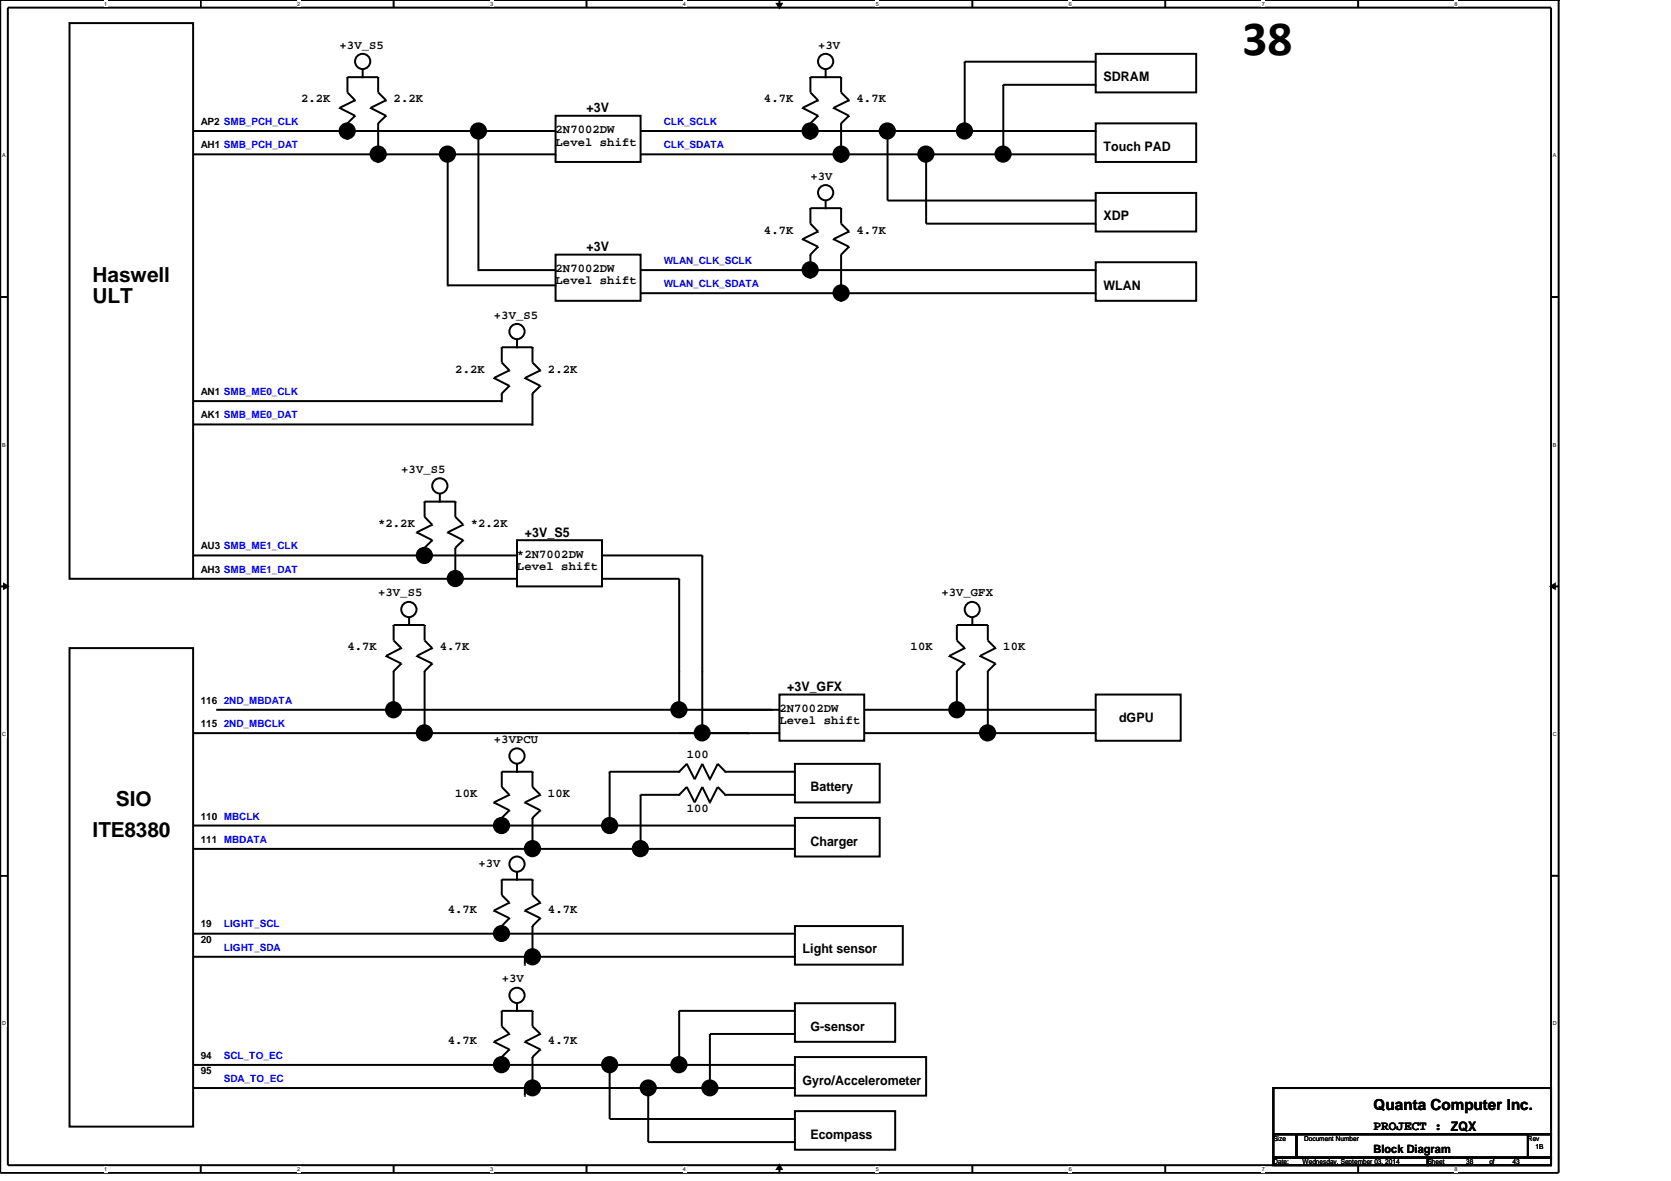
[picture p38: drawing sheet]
<svg xmlns="http://www.w3.org/2000/svg" width="297mm" height="210mm" viewBox="0 0 297 210" stroke-linecap="round" stroke-linejoin="round" font-family="sans-serif">
<defs><g id="words">
<text font-size="8.8" x="220.8" y="9.7">38</text>
<g font-size="3.7">
<text x="16.5" y="50">Haswell</text>
<text x="16.5" y="53.8">ULT</text>
<text x="20.6" y="143.3">SIO</text>
<text x="16.5" y="148.8">ITE8380</text>
</g>
<text font-size="2.7" x="244.2" y="197.3">Quanta Computer Inc.</text>
<g font-size="2.3">
<text x="196.2" y="14.5">SDRAM</text>
<text x="104.3" y="20">+3V</text>
<text x="196.2" y="26.8">Touch PAD</text>
<text x="196.2" y="39.2">XDP</text>
<text x="104.3" y="44.7">+3V</text>
<text x="196.2" y="51.5">WLAN</text>
<text x="93.3" y="95.4">+3V_S5</text>
<text x="139.9" y="122.9">+3V_GFX</text>
<text x="198.9" y="128.3">dGPU</text>
<text x="144.1" y="140.7">Battery</text>
<text x="144.1" y="150.3">Charger</text>
<text x="142.7" y="169.5">Light sensor</text>
<text x="144.1" y="183.2">G-sensor</text>
<text x="142.7" y="192.8">Gyro/Accelerometer</text>
<text x="144.1" y="202.4">Ecompass</text>
<text x="244.2" y="200.8">PROJECT : ZQX</text>
</g>
<g font-size="2.2">
<text x="60.4" y="8.6">+3V_S5</text>
<text x="145.4" y="8.6">+3V</text>
<text x="53.5" y="18.2">2.2K</text>
<text x="70" y="18.2">2.2K</text>
<text x="98.8" y="23.7">2N7002DW</text>
<text x="135.8" y="18.2">4.7K</text>
<text x="152.3" y="18.2">4.7K</text>
<text x="98.8" y="25.9">Level shift</text>
<text x="144.1" y="31.9">+3V</text>
<text x="135.8" y="41.5">4.7K</text>
<text x="152.3" y="41.5">4.7K</text>
<text x="98.8" y="48.4">2N7002DW</text>
<text x="98.8" y="50.5">Level shift</text>
<text x="87.8" y="56.6">+3V_S5</text>
<text x="80.9" y="66.2">2.2K</text>
<text x="97.4" y="66.2">2.2K</text>
<text x="71.3" y="84.1">+3V_S5</text>
<text x="67.2" y="93.6">*2.2K</text>
<text x="83.7" y="93.6">*2.2K</text>
<text x="91.9" y="99.1">*2N7002DW</text>
<text x="91.9" y="101.3">Level shift</text>
<text x="67.2" y="106">+3V_S5</text>
<text x="167.3" y="106">+3V_GFX</text>
<text x="61.8" y="115.6">4.7K</text>
<text x="78.2" y="115.6">4.7K</text>
<text x="161.9" y="115.6">10K</text>
<text x="178.3" y="115.6">10K</text>
<text x="138.6" y="126.6">2N7002DW</text>
<text x="138.6" y="128.7">Level shift</text>
<text x="87.8" y="132.1">+3VPCU</text>
<text x="122.1" y="134.8">100</text>
<text x="80.9" y="141.6">10K</text>
<text x="97.4" y="141.6">10K</text>
<text x="122.1" y="144.4">100</text>
<text x="85" y="154">+3V</text>
<text x="79.6" y="162.2">4.7K</text>
<text x="97.4" y="162.2">4.7K</text>
<text x="89.2" y="174.6">+3V</text>
<text x="79.6" y="185.5">4.7K</text>
<text x="97.4" y="185.5">4.7K</text>
</g>
<text font-size="2" x="244.2" y="204.9">Block Diagram</text>
<g font-size="1.8">
<text x="35.7" y="22.2">AP2 SMB_PCH_CLK</text>
<text x="35.7" y="26.3">AH1 SMB_PCH_DAT</text>
<text x="35.7" y="70.2">AN1 SMB_ME0_CLK</text>
<text x="35.7" y="74.3">AK1 SMB_ME0_DAT</text>
<text x="35.7" y="97.7">AU3 SMB_ME1_CLK</text>
<text x="35.7" y="101.8">AH3 SMB_ME1_DAT</text>
<text x="35.7" y="125.1">116</text>
<text x="35.7" y="129.2">115</text>
<text x="35.7" y="145.7">110 MBCLK</text>
<text x="35.7" y="149.8">111 MBDATA</text>
<text x="35.7" y="164.8">19</text>
<text x="35.7" y="167.6">20</text>
<text x="35.7" y="188.2">94</text>
<text x="35.7" y="190.9">95</text>
</g>
<g font-size="1.8" fill="#00f">
<text x="118" y="22.2">CLK_SCLK</text>
<text x="118" y="26.3">CLK_SDATA</text>
<text x="118" y="46.9">WLAN_CLK_SCLK</text>
<text x="118" y="51">WLAN_CLK_SDATA</text>
<text x="39.8" y="125.1">2ND_MBDATA</text>
<text x="39.8" y="129.2">2ND_MBCLK</text>
<text x="39.8" y="164.8">LIGHT_SCL</text>
<text x="39.8" y="169">LIGHT_SDA</text>
<text x="39.8" y="188.2">SCL_TO_EC</text>
<text x="39.8" y="192.3">SDA_TO_EC</text>
</g>
<g font-size="1.2">
<text x="226.4" y="202.7">Size</text>
<text x="231.8" y="202.7">Document Number</text>
<text x="271.6" y="202.7">Rev</text>
<text x="226.4" y="206.9">Date:</text>
<text x="231.6" y="206.9">Wednesday, September 03, 2014</text>
<text x="253.8" y="206.9">Sheet</text>
<text x="260.6" y="206.9">38</text>
<text x="264.7" y="206.9">of</text>
<text x="268.9" y="206.9">43</text>
<text x="273" y="204.1">1B</text>
</g>
<g font-size="1">
<text x="18.5" y="1">1</text>
<text x="52.8" y="1">2</text>
<text x="87.1" y="1">3</text>
<text x="121.4" y="1">4</text>
<text x="155.7" y="1">5</text>
<text x="190" y="1">6</text>
<text x="224.3" y="1">7</text>
<text x="258.6" y="1">8</text>
<text x=".4" y="27.9">A</text>
<text x="276.1" y="27.9">A</text>
<text x=".4" y="79.4">B</text>
<text x="276.1" y="79.4">B</text>
<text x=".4" y="130.8">C</text>
<text x="276.1" y="130.8">C</text>
<text x=".4" y="182.2">D</text>
<text x="276.1" y="182.2">D</text>
<text x="18.5" y="208.1">1</text>
<text x="52.8" y="208.1">2</text>
<text x="87.1" y="208.1">3</text>
<text x="121.4" y="208.1">4</text>
<text x="155.7" y="208.1">5</text>
<text x="190" y="208.1">6</text>
<text x="224.3" y="208.1">7</text>
<text x="258.6" y="208.1">8</text>
</g>
</g></defs>
<path d="M0 0h277.1" fill="none" stroke="#000" stroke-width="1.1"/>
<path d="M0 0v208.4h277.1v-208.4M1.4 1.4h274.3v205.7h-274.3z" fill="none" stroke="#000" stroke-width=".35"/>
<g fill="#fff">
<path d="M18.5 .1h.6v1.1h-.6z"/>
<path d="M18.5 207.2h.6v1.1h-.6z"/>
</g>
<path d="M35.7 0v1.4M35.7 207.1v1.3" fill="none" stroke="#000" stroke-width=".35"/>
<g fill="#fff">
<path d="M52.8 .1h.6v1.1h-.6z"/>
<path d="M52.8 207.2h.6v1.1h-.6z"/>
</g>
<path d="M70 0v1.4M70 207.1v1.3" fill="none" stroke="#000" stroke-width=".35"/>
<g fill="#fff">
<path d="M87.1 .1h.6v1.1h-.6z"/>
<path d="M87.1 207.2h.6v1.1h-.6z"/>
</g>
<path d="M104.3 0v1.4M104.3 207.1v1.3" fill="none" stroke="#000" stroke-width=".35"/>
<g fill="#fff">
<path d="M121.4 .1h.6v1.1h-.6z"/>
<path d="M121.4 207.2h.6v1.1h-.6z"/>
</g>
<path d="M138.1 .7h.8l-.3 .7zM138.6 0v1.4M138.6 207.1l.3 .7h-.8zM138.6 207.1v1.3" fill="none" stroke="#000" stroke-width=".35"/>
<path d="M138.1 .7h.8l-.3 .7zM138.6 207.1l.3 .7h-.8z" fill="#000"/>
<g fill="#fff">
<path d="M155.7 .1h.5v1.1h-.5z"/>
<path d="M155.7 207.2h.5v1.1h-.5z"/>
</g>
<path d="M172.8 0v1.4M172.8 207.1v1.3" fill="none" stroke="#000" stroke-width=".35"/>
<g fill="#fff">
<path d="M190 .1h.5v1.1h-.5z"/>
<path d="M190 207.2h.5v1.1h-.5z"/>
</g>
<path d="M207.1 0v1.4M207.1 207.1v1.3" fill="none" stroke="#000" stroke-width=".35"/>
<g fill="#fff">
<path d="M224.3 .1h.5v1.1h-.5z"/>
<path d="M224.3 207.2h.5v1.1h-.5z"/>
</g>
<path d="M241.4 0v1.4M241.4 207.1v1.3" fill="none" stroke="#000" stroke-width=".35"/>
<g fill="#fff">
<path d="M258.6 .1h.5v1.1h-.5z"/>
<path d="M258.6 207.2h.5v1.1h-.5z"/>
<path d="M.4 27.1h.6v1.1h-.6z"/>
<path d="M276.1 27.1h.6v1.1h-.6z"/>
<path d="M.4 78.5h.6v1.1h-.6z"/>
<path d="M276.1 78.5h.6v1.1h-.6z"/>
</g>
<path d="M0 52.8h1.4M275.7 52.8h1.4" fill="none" stroke="#000" stroke-width=".35"/>
<g fill="#fff">
<path d="M.4 129.9h.7v1.1h-.7z"/>
<path d="M276.1 129.9h.7v1.1h-.7z"/>
</g>
<path d="M0 104.2h1.4M.7 103.8l.7 .4-.7 .4zM275.7 104.2l.7-.4v.8zM275.7 104.2h1.4" fill="none" stroke="#000" stroke-width=".35"/>
<path d="M.7 103.8l.7 .4-.7 .4zM275.7 104.2l.7-.4v.8z" fill="#000"/>
<g fill="#fff">
<path d="M.4 181.4h.7v1.1h-.7z"/>
<path d="M276.1 181.4h.7v1.1h-.7z"/>
</g>
<g fill="none" stroke="#000" stroke-width=".35">
<path d="M12.4 4.1h21.9v98.8h-21.9zM64.5 12.3v1.4M146.8 12.3v1.4M194.8 9.6h17.8v6.8h-17.8zM194.8 11h-23.3v12.3M194.8 15.1h-16.5v12.3M34.3 23.3h64.5M34.3 27.4h64.5M61.8 24.7v-2.8l1.3-1.3-2.7-1.4 2.7-1.4-1.3-1.4v-2.7h5.4v2.7l1.4 1.4-2.7 1.4 2.7 1.4-1.4 1.3v6.9M79.6 27.4v23.3h19.2M85 24.7v23.3h13.8M98.8 20.6h15.1v8.2h-15.1z"/>
<path d="M113.9 23.3h80.9M113.9 27.4h80.9M144.1 24.7v-2.8l1.3-1.3-2.7-1.4 2.7-1.4-1.3-1.4v-2.7h5.4v2.7l1.4 1.4-2.7 1.4 2.7 1.4-1.4 1.3v6.9M146.8 35.6v1.4M157.8 23.3v12.3h37M164.6 27.4v12.4h30.2M194.8 21.9h17.8v6.9h-17.8zM194.8 34.3h17.8v6.8h-17.8zM98.8 45.3h15.1v8.2h-15.1zM113.9 48h80.9M113.9 52.1h80.9M144.1 49.4v-4.1l1.3-1.4-2.7-1.4 2.7-1.4-1.3-1.3v-2.8h5.4v2.8l1.4 1.3-2.7 1.4 2.7 1.4-1.4 1.4v8.2"/>
<path d="M194.8 46.6h17.8v6.9h-17.8zM34.3 71.3h54.9v-1.4l1.3-1.3-2.7-1.4 2.7-1.4-1.3-1.4v-2.7h5.5v2.7l1.4 1.4-2.8 1.4 2.8 1.4-1.4 1.3v5.5h-60.4M91.9 60.3v1.4M34.3 98.7h57.6M75.5 97.4l1.3-1.4-2.7-1.4 2.7-1.3-1.3-1.4v-2.7h5.4v2.7l1.4 1.4-2.7 1.3 2.7 1.4-1.4 1.4v5.5M78.2 87.8v1.4M91.9 96h15.1v8.2h-15.1zM107 98.7h17.8v31.6M12.4 115.2h21.9v85h-21.9zM34.3 102.9h57.6M72.7 109.7v1.4M107 102.9h13.7v23.3"/>
<path d="M172.8 109.7v1.4M34.3 130.3h104.3M38.4 126.2h100.2M70 126.2v-6.9l1.3-1.4-2.7-1.3 2.7-1.4-1.3-1.4v-2.7h5.5v2.7l1.3 1.4-2.7 1.4 2.7 1.3-1.3 1.4v11M91.9 135.8v1.4M138.6 123.4h15v8.3h-15zM141.3 135.8h15.1v6.8h-15.1zM141.3 137.2h-12.4l-1.3-1.4-1.4 2.7-1.4-2.7-1.3 2.7-1.4-2.7-1.4 1.4h-12.3v9.5M153.6 130.3h41.2M153.6 126.2h41.2M170.1 126.2v-6.9l1.4-1.4-2.8-1.3 2.8-1.4-1.4-1.4v-2.7h5.5v2.7l1.3 1.4-2.7 1.4 2.7 1.3-1.3 1.4v11M194.8 123.4h15.1v8.3h-15.1z"/>
<path d="M0 155.7h1.4M34.3 150.9h107M34.3 146.7h107M89.2 145.4l1.3-1.4-2.7-1.4 2.7-1.3-1.3-1.4v-2.7h5.5v2.7l1.4 1.4-2.8 1.3 2.8 1.4-1.4 1.4v5.5M91.9 155v1.3M141.3 145.4h15.1v6.8h-15.1zM141.3 141.3h-12.4l-1.3-1.4-1.4 2.7-1.4-2.7-1.3 2.7-1.4-2.7-1.4 1.4h-6.8v9.6M275.7 155.7h1.4M34.3 170.1h107M34.3 165.9h107M89.2 164.6l1.3-1.4-2.7-1.4 2.7-1.4-1.3-1.3v-2.8h5.5v2.8l1.4 1.3-2.8 1.4 2.8 1.4-1.4 1.4v5.5M91.9 178.3v1.4"/>
<path d="M93.3 170.1v1.3M141.3 164.6h19.2v6.8h-19.2zM141.3 178.3h17.8v6.9h-17.8zM141.3 179.7h-20.6v9.6M34.3 193.4h107M34.3 189.3h107M89.2 187.9l1.3-1.4-2.7-1.3 2.7-1.4-1.3-1.4v-2.7h5.5v2.7l1.4 1.4-2.8 1.4 2.8 1.3-1.4 1.4v5.5M93.3 193.4v1.3M108.4 189.3v9.6h32.9M115.2 193.4v9.6h26.1M141.3 187.9h23.3v6.8h-23.3zM141.3 197.5h17.8v6.8h-17.8z"/>
<path d="M141.3 183.8h-15.1v9.6M226.4 193.4h49.3v8.2h-49.3zM226.4 201.6h4.1v4.1h-4.1zM226.4 205.7h27.4v1.4h-27.4zM230.5 201.6h41.1v4.1h-41.1zM253.8 205.7h21.9v1.4h-21.9zM271.6 201.6h4.1v4.1h-4.1z"/>
<circle cx="64.5" cy="10.9" r="1.35"/>
<circle cx="146.8" cy="10.9" r="1.35"/>
<circle cx="61.7" cy="23.3" r="1.35"/>
<circle cx="67.2" cy="27.4" r="1.35"/>
<circle cx="79.5" cy="27.4" r="1.35"/>
<circle cx="85" cy="23.3" r="1.35"/>
<circle cx="144" cy="23.3" r="1.35"/>
<circle cx="146.8" cy="34.2" r="1.35"/>
<circle cx="149.5" cy="27.4" r="1.35"/>
<circle cx="157.7" cy="23.3" r="1.35"/>
<circle cx="164.6" cy="27.4" r="1.35"/>
<circle cx="171.4" cy="23.3" r="1.35"/>
<circle cx="178.3" cy="27.4" r="1.35"/>
<circle cx="91.9" cy="58.9" r="1.35"/>
<circle cx="144" cy="48" r="1.35"/>
<circle cx="149.5" cy="52.1" r="1.35"/>
<circle cx="75.4" cy="98.7" r="1.35"/>
<circle cx="78.2" cy="86.4" r="1.35"/>
<circle cx="72.7" cy="108.3" r="1.35"/>
<circle cx="80.9" cy="102.8" r="1.35"/>
<circle cx="172.8" cy="108.3" r="1.35"/>
<circle cx="69.9" cy="126.1" r="1.35"/>
<circle cx="75.4" cy="130.3" r="1.35"/>
<circle cx="91.9" cy="134.4" r="1.35"/>
<circle cx="120.7" cy="126.1" r="1.35"/>
<circle cx="124.8" cy="130.3" r="1.35"/>
<circle cx="170.1" cy="126.1" r="1.35"/>
<circle cx="175.6" cy="130.3" r="1.35"/>
<circle cx="89.2" cy="146.7" r="1.35"/>
<circle cx="91.9" cy="153.6" r="1.35"/>
<circle cx="94.7" cy="150.8" r="1.35"/>
<circle cx="108.4" cy="146.7" r="1.35"/>
<circle cx="113.8" cy="150.8" r="1.35"/>
<circle cx="89.2" cy="165.9" r="1.34"/>
<circle cx="91.9" cy="176.9" r="1.35"/>
<circle cx="94.7" cy="170" r="1.35"/>
<circle cx="89.2" cy="189.2" r="1.35"/>
<circle cx="94.7" cy="193.4" r="1.34"/>
<circle cx="108.4" cy="189.2" r="1.35"/>
<circle cx="115.2" cy="193.4" r="1.34"/>
<circle cx="120.7" cy="189.2" r="1.35"/>
<circle cx="126.2" cy="193.4" r="1.34"/>
</g>
<g fill="#000">
<circle cx="61.7" cy="23.3" r="1.35"/>
<circle cx="67.2" cy="27.4" r="1.35"/>
<circle cx="79.5" cy="27.4" r="1.35"/>
<circle cx="85" cy="23.3" r="1.35"/>
<circle cx="144" cy="23.3" r="1.35"/>
<circle cx="149.5" cy="27.4" r="1.35"/>
<circle cx="157.7" cy="23.3" r="1.35"/>
<circle cx="164.6" cy="27.4" r="1.35"/>
<circle cx="171.4" cy="23.3" r="1.35"/>
<circle cx="178.3" cy="27.4" r="1.35"/>
<circle cx="144" cy="48" r="1.35"/>
<circle cx="149.5" cy="52.1" r="1.35"/>
<circle cx="75.4" cy="98.7" r="1.35"/>
<circle cx="80.9" cy="102.8" r="1.35"/>
<circle cx="69.9" cy="126.1" r="1.35"/>
<circle cx="75.4" cy="130.3" r="1.35"/>
<circle cx="120.7" cy="126.1" r="1.35"/>
<circle cx="124.8" cy="130.3" r="1.35"/>
<circle cx="170.1" cy="126.1" r="1.35"/>
<circle cx="175.6" cy="130.3" r="1.35"/>
<circle cx="89.2" cy="146.7" r="1.35"/>
<circle cx="94.7" cy="150.8" r="1.35"/>
<circle cx="108.4" cy="146.7" r="1.35"/>
<circle cx="113.8" cy="150.8" r="1.35"/>
<circle cx="89.2" cy="165.9" r="1.34"/>
<circle cx="94.7" cy="170" r="1.35"/>
<circle cx="89.2" cy="189.2" r="1.35"/>
<circle cx="94.7" cy="193.4" r="1.34"/>
<circle cx="108.4" cy="189.2" r="1.35"/>
<circle cx="115.2" cy="193.4" r="1.34"/>
<circle cx="120.7" cy="189.2" r="1.35"/>
<circle cx="126.2" cy="193.4" r="1.34"/>
</g>
<use href="#words"/>
</svg>
